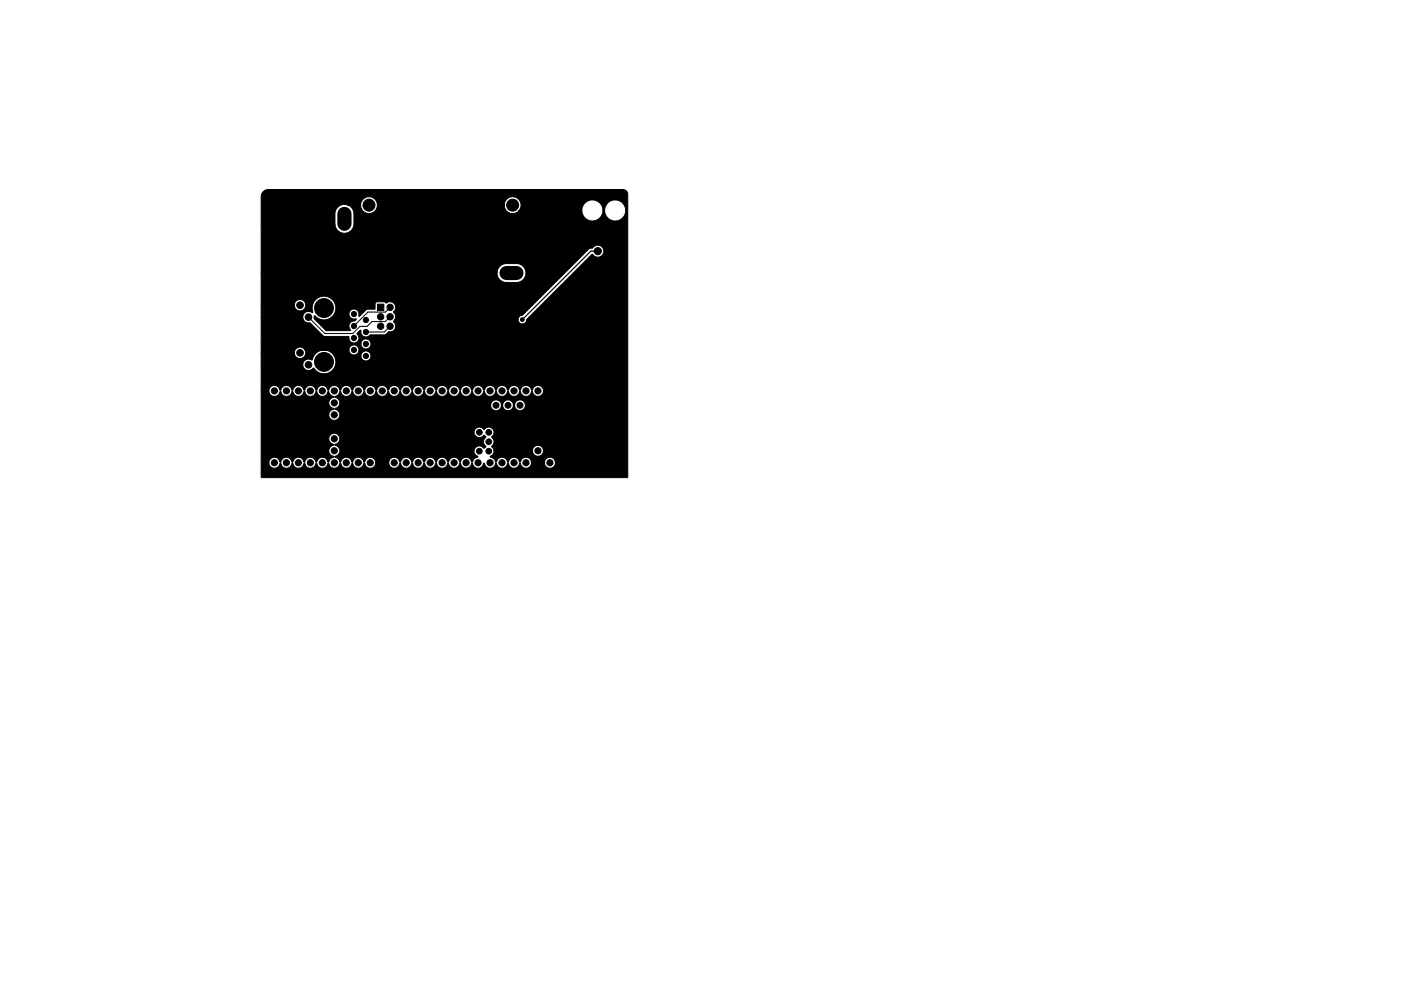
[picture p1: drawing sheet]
<svg xmlns="http://www.w3.org/2000/svg" width="297mm" height="210mm" viewBox="0 0 297 210" stroke-linecap="round" stroke-linejoin="round" font-family="sans-serif">
<g fill="#000" stroke="#000" stroke-width=".21">
<path d="M55.7 40.7l.6-.4 .6-.1h75.2a1.01 1.01 0 0 1 1 1l-.1 60.1h-77.6v-3.2h1.6v.3a1.21 1.21 0 0 0 1.3 .9 1.21 1.21 0 0 0 1.1-1h.1a1.22 1.22 0 0 0 1.3 1 1.22 1.22 0 0 0 1.2-1h.1a1.22 1.22 0 0 0 1.2 1 1.22 1.22 0 0 0 1.2-1h.1a1.22 1.22 0 0 0 1.2 1 1.22 1.22 0 0 0 1.2-1h.2a1.22 1.22 0 0 0 1.2 1 1.22 1.22 0 0 0 1.2-1h.1a1.22 1.22 0 0 0 1.2 1 1.22 1.22 0 0 0 1.2-1h.1a1.22 1.22 0 0 0 1.3 1 1.22 1.22 0 0 0 1.2-1h.1a1.22 1.22 0 0 0 1.2 1 1.22 1.22 0 0 0 1.2-1h.1a1.18 1.18 0 0 0 1.3 1 1.18 1.18 0 0 0 1.1-1.2h2.7v.3a1.21 1.21 0 0 0 1.3 .9 1.21 1.21 0 0 0 1.1-1h.1a1.22 1.22 0 0 0 1.3 1 1.22 1.22 0 0 0 1.2-1h.1a1.22 1.22 0 0 0 1.2 1 1.22 1.22 0 0 0 1.2-1h.1a1.22 1.22 0 0 0 1.2 1 1.22 1.22 0 0 0 1.2-1h.2a1.22 1.22 0 0 0 1.2 1 1.22 1.22 0 0 0 1.2-1h.1a1.22 1.22 0 0 0 1.2 1 1.22 1.22 0 0 0 1.2-1h.1a1.22 1.22 0 0 0 1.3 1 1.22 1.22 0 0 0 1.2-1h.1a1.22 1.22 0 0 0 1.2 1 1.22 1.22 0 0 0 1.2-1h.1a1.22 1.22 0 0 0 1.2 1 1.22 1.22 0 0 0 1.2-1h.2a1.22 1.22 0 0 0 1.2 1 1.22 1.22 0 0 0 1.2-1h.1a1.22 1.22 0 0 0 1.2 1 1.22 1.22 0 0 0 1.2-1h.1a1.18 1.18 0 0 0 1.3 1 1.18 1.18 0 0 0 1.1-1.2h2.7v.3a1.17 1.17 0 0 0 1.9 .7 1.17 1.17 0 0 0-.2-2 1.17 1.17 0 0 0-1.7 1h-2.7v-.1a1.17 1.17 0 0 0-1.1-1 1.17 1.17 0 0 0-1.2 .7l-.1 .3h-.2a1.17 1.17 0 0 0-1-1 1.17 1.17 0 0 0-1.2 .7l-.1 .3h-.2a1.17 1.17 0 0 0-1-1 1.17 1.17 0 0 0-1.2 .7l-.1 .3h-.3a1.36 1.36 0 0 0-1.1-1.1l.6-.5 .2-.8h8.2a1.17 1.17 0 0 0 1.7 1.1 1.17 1.17 0 0 0 .2-2 1.17 1.17 0 0 0-1.9 .7v.2h-8.2l-.5-.9a1.24 1.24 0 0 0 0-2 1.17 1.17 0 0 0 .2-1.8 1.17 1.17 0 0 0-1.8 .2h-.1a1.12 1.12 0 0 0-1.7-.1 1.12 1.12 0 0 0 .1 1.6 1.12 1.12 0 0 0 1.7-.3l.4 .4v.1a1.2 1.2 0 0 0 0 1.9l-.3 .4-.4-.3a1.15 1.15 0 0 0-1.7 .5 1.15 1.15 0 0 0 .7 1.6l-.8 .5-.3 .6-.2-.1a1.17 1.17 0 0 0-1.2-.9 1.17 1.17 0 0 0-1.1 .9l-.2 .2-.1-.2a1.17 1.17 0 0 0-1.1-.9 1.17 1.17 0 0 0-1.2 .9l-.1 .2-.1-.2a1.17 1.17 0 0 0-1.2-.9 1.17 1.17 0 0 0-1.1 .9l-.2 .2-.1-.2a1.17 1.17 0 0 0-1.1-.9 1.17 1.17 0 0 0-1.1 .9l-.2 .2-.1-.2a1.17 1.17 0 0 0-1.1-.9 1.17 1.17 0 0 0-1.2 .9l-.1 .2-.1-.2a1.17 1.17 0 0 0-1.2-.9 1.17 1.17 0 0 0-1.1 .9l-.2 .2-.1-.2a1.17 1.17 0 0 0-1.2-.9 1.17 1.17 0 0 0-1.1 1.1h-2.7l-.1-.1a1.17 1.17 0 0 0-1-1 1.17 1.17 0 0 0-1.2 .7l-.1 .3h-.2a1.17 1.17 0 0 0-1-1 1.17 1.17 0 0 0-1.2 .7l-.1 .3h-.2a1.17 1.17 0 0 0-1.1-1 1.17 1.17 0 0 0-1.2 .7l-.1 .3h-.2a1.22 1.22 0 0 0-1-1v-.1a1.25 1.25 0 0 0 1-1.3 1.25 1.25 0 0 0-1-1.2 1.56 1.56 0 0 0 1-1.4v-.1a1.2 1.2 0 0 0-1.3-.9 1.2 1.2 0 0 0-1 1.2 1.2 1.2 0 0 0 1.1 1.1l-.1 .2a1.22 1.22 0 0 0-1 1.2 1.22 1.22 0 0 0 1.1 1.2l-.1 .1a1.19 1.19 0 0 0-1 .9l-.1 .2-.1-.1a1.17 1.17 0 0 0-1-1 1.17 1.17 0 0 0-1.2 .7l-.1 .3h-.3a1.17 1.17 0 0 0-1-1 1.17 1.17 0 0 0-1.2 .7l-.1 .3h-.2a1.17 1.17 0 0 0-1-1 1.17 1.17 0 0 0-1.2 .7l-.1 .3h-.2a1.17 1.17 0 0 0-1.1-1 1.17 1.17 0 0 0-1.2 .7l-.1 .3h-.2a1.17 1.17 0 0 0-1-1 1.17 1.17 0 0 0-1.2 .7l-.1 .4h-1.6v-15.2h1.6a1.2 1.2 0 0 0 1.1 1.2 1.2 1.2 0 0 0 1.3-1.1l.1 .1a1.22 1.22 0 0 0 1.3 1 1.22 1.22 0 0 0 1.2-1.1l.1 .1a1.22 1.22 0 0 0 1.2 1 1.22 1.22 0 0 0 1.2-1.1l.1 .1a1.22 1.22 0 0 0 1.2 1 1.22 1.22 0 0 0 1.2-1.1l.2 .1a1.22 1.22 0 0 0 1.2 1 1.22 1.22 0 0 0 1.2-1.1l.5 .8 .6 .3v.2a1.22 1.22 0 0 0-1 1.2 1.22 1.22 0 0 0 1.1 1.2l-.1 .2a1.17 1.17 0 0 0-.7 1.8 1.17 1.17 0 0 0 1.9-.1 1.17 1.17 0 0 0-.9-1.8v-.2l.5-.2 .4-.4h32.1v.2a1.14 1.14 0 0 0 1.3 .9 1.14 1.14 0 0 0 1-1.1h.3v.2a1.14 1.14 0 0 0 1.2 .9 1.14 1.14 0 0 0 1-1.1h.3v.2a1.14 1.14 0 0 0 1.8 .7 1.14 1.14 0 0 0-.1-1.9 1.14 1.14 0 0 0-1.7 1h-.3v-.2a1.14 1.14 0 0 0-1.2-1 1.14 1.14 0 0 0-1 1.2h-.3v-.2a1.14 1.14 0 0 0-1.2-1 1.14 1.14 0 0 0-1.1 1.2h-32.1l.1-.5a1.32 1.32 0 0 0-1-1.3 2.25 2.25 0 0 0 1.2-1.2 1.25 1.25 0 0 0 1.2 1.1 1.25 1.25 0 0 0 1.3-1.1l.1 .1a1.22 1.22 0 0 0 1.2 1 1.22 1.22 0 0 0 1.2-1.1l.1 .1a1.22 1.22 0 0 0 1.2 1 1.22 1.22 0 0 0 1.2-1.1l.2 .1a1.22 1.22 0 0 0 1.2 1 1.22 1.22 0 0 0 1.2-1.1l.1 .1a1.22 1.22 0 0 0 1.2 1 1.22 1.22 0 0 0 1.2-1.1l.1 .1a1.22 1.22 0 0 0 1.3 1 1.22 1.22 0 0 0 1.2-1.1l.1 .1a1.22 1.22 0 0 0 1.2 1 1.22 1.22 0 0 0 1.2-1.1l.1 .1a1.22 1.22 0 0 0 1.2 1 1.22 1.22 0 0 0 1.2-1.1l.2 .1a1.22 1.22 0 0 0 1.2 1 1.22 1.22 0 0 0 1.2-1.1l.1 .1a1.22 1.22 0 0 0 1.2 1 1.22 1.22 0 0 0 1.2-1.1l.1 .1a1.22 1.22 0 0 0 1.3 1 1.22 1.22 0 0 0 1.2-1.1l.1 .1a1.22 1.22 0 0 0 1.2 1 1.22 1.22 0 0 0 1.2-1.1l.1 .1a1.22 1.22 0 0 0 1.2 1 1.22 1.22 0 0 0 1.2-1.1l.2 .1a1.22 1.22 0 0 0 1.2 1 1.22 1.22 0 0 0 1.2-1.1l.1 .1a1.22 1.22 0 0 0 1.2 1 1.22 1.22 0 0 0 1.2-1.1l.1 .1a1.22 1.22 0 0 0 1.3 1 1.22 1.22 0 0 0 1.2-1.1l.1 .1a1.18 1.18 0 0 0 1.8 .8 1.18 1.18 0 0 0 0-1.9 1.18 1.18 0 0 0-1.8 .8l-.2-.1a1.17 1.17 0 0 0-1.2-.9 1.17 1.17 0 0 0-1.1 .9l-.2 .1-.1-.1a1.17 1.17 0 0 0-1.1-.9 1.17 1.17 0 0 0-1.2 .9l-.1 .1-.1-.1a1.17 1.17 0 0 0-1.2-.9 1.17 1.17 0 0 0-1.1 .9l-.2 .1-.1-.1a1.17 1.17 0 0 0-1.1-.9 1.17 1.17 0 0 0-1.1 .9l-.2 .1-.1-.1a1.17 1.17 0 0 0-1.1-.9 1.17 1.17 0 0 0-1.2 .9l-.1 .1-.1-.1a1.17 1.17 0 0 0-1.2-.9 1.17 1.17 0 0 0-1.1 .9l-.2 .1-.1-.1a1.17 1.17 0 0 0-1.1-.9 1.17 1.17 0 0 0-1.2 .9l-.1 .1-.1-.1a1.17 1.17 0 0 0-1.2-.9 1.17 1.17 0 0 0-1.1 .9l-.2 .1-.1-.1a1.17 1.17 0 0 0-1.1-.9 1.17 1.17 0 0 0-1.1 .9l-.2 .1-.1-.1a1.17 1.17 0 0 0-1.1-.9 1.17 1.17 0 0 0-1.2 .9l-.1 .1-.1-.1a1.17 1.17 0 0 0-1.2-.9 1.17 1.17 0 0 0-1.1 .9l-.2 .1-.1-.1a1.17 1.17 0 0 0-1.1-.9 1.17 1.17 0 0 0-1.2 .9l-.1 .1-.1-.1a1.17 1.17 0 0 0-1.2-.9 1.17 1.17 0 0 0-1.1 .9l-.2 .1-.1-.1a1.17 1.17 0 0 0-1.1-.9 1.17 1.17 0 0 0-1.1 .9l-.2 .1-.1-.1a1.17 1.17 0 0 0-1.1-.9 1.17 1.17 0 0 0-1.2 .9l-.1 .1-.1-.1a1.17 1.17 0 0 0-1.2-.9 1.17 1.17 0 0 0-1.1 .9l-.2 .1-.1-.1a1.17 1.17 0 0 0-1.1-.9 1.17 1.17 0 0 0-1.2 .9l-.1 .1-.1-.1a1.17 1.17 0 0 0-1.2-.9 1.17 1.17 0 0 0-1.1 .9l-.2 .1-.1-.1a1.17 1.17 0 0 0-1.1-.9 1.17 1.17 0 0 0-1.1 .9l-.2 .1-.1-.1a1.17 1.17 0 0 0-1.1-.9 1.17 1.17 0 0 0-1.2 .9l-.1 .1-.1-.1a1.17 1.17 0 0 0-1.2-.9 1.17 1.17 0 0 0-1.1 .9l-.2 .1-.1-.1a1.17 1.17 0 0 0-1.2-.9 1.17 1.17 0 0 0-1.1 1.1h-1.6v-5.5h8.8v.2a1.28 1.28 0 0 0 1 1 1.28 1.28 0 0 0 1.3-.5 2.53 2.53 0 0 0 3.5 .9 2.53 2.53 0 0 0 .8-3.5h5.7v.2a1.06 1.06 0 0 0 1.7 .7 1.06 1.06 0 0 0-.1-1.8 1.06 1.06 0 0 0-1.6 .9h-5.7l-.1-.2a2.58 2.58 0 0 0-2.6-.9 2.58 2.58 0 0 0-2 2l-.1-.1a1.21 1.21 0 0 0-1.8 1.1h-8.8v-2.5h7v.2a1.21 1.21 0 0 0 1.6 .9 1.21 1.21 0 0 0 .7-1.8h9.3a1.06 1.06 0 0 0 1.5 1 1.06 1.06 0 0 0 .2-1.8 1.06 1.06 0 0 0-1.7 .6v.2h-9.3l-.2-.1a1.21 1.21 0 0 0-1.3-.4 1.21 1.21 0 0 0-.8 1.2h-7v-1.9h21.1v.2a1.06 1.06 0 0 0 1.7 .6 1.06 1.06 0 0 0-.1-1.8 1.06 1.06 0 0 0-1.6 1h-21.1v-5.7h8.8v.2a1.31 1.31 0 0 0 1.6 1l2.9 2.9h5.2a1.11 1.11 0 0 0 1.5 1.3 1.11 1.11 0 0 0 .3-1.9l.6-.7 .2 .1a1.1 1.1 0 0 0 .7 1.2 1.1 1.1 0 0 0 1.3-.4h3.1l.8-.6a1.24 1.24 0 0 0 1.4-.7 1.24 1.24 0 0 0-.4-1.5l.3-.4h26.1a.93 .93 0 0 0 1 .9 .93 .93 0 0 0 .9-.9l13.9-13.9a1.31 1.31 0 0 0 1.9 .4 1.31 1.31 0 0 0 .1-2 1.31 1.31 0 0 0-2 .4l-.8 .1-14 14.1a1.01 1.01 0 0 0-1 .7v.2h-26.1l.2-.8-.5-.8a1.26 1.26 0 0 0 .2-1.7 1.26 1.26 0 0 0-1.8-.2l-.4-.3-1.6 .1-.3 .3-.1 1.2-1.7 .1-1.5 1.4-.2-.1v-.8l-.2-.3a1.09 1.09 0 0 0-1.8 .6 1.09 1.09 0 0 0 1.5 1.2l-.3 .4a1.11 1.11 0 0 0-1.2 .7 1.11 1.11 0 0 0 .4 1.3h-5.3l-2.5-2.5v-.5h.3a2.53 2.53 0 0 0 4.1-.8 2.53 2.53 0 0 0-2.3-3.5 2.53 2.53 0 0 0-2.4 3.5h-.1a1.25 1.25 0 0 0-1.3-.1 1.25 1.25 0 0 0-.7 1.1h-8.8v-2.6h7v.3a1.21 1.21 0 0 0 1.9 .7 1.21 1.21 0 0 0-.1-2 1.21 1.21 0 0 0-1.8 1h-7v-6.8h50v.2a2.01 2.01 0 0 0 1.9 1.8h2.3a2.01 2.01 0 0 0 1.9-1.9 2.01 2.01 0 0 0-1.9-2.1h-2.3a2.01 2.01 0 0 0-1.9 2h-50v-10.3h15.6v.2a2.01 2.01 0 0 0 2.1 1.7 2.01 2.01 0 0 0 1.9-1.9v-2.3a2 2 0 0 0-1.3-1.8h2.7a1.78 1.78 0 0 0 .7 1.4l.3 .2a1.78 1.78 0 0 0 2.6-1.6h26.9a1.78 1.78 0 0 0 .6 1.4l.4 .2a1.76 1.76 0 0 0 1.8-.1l.3-.3h13.4a2.24 2.24 0 0 0 2.2 2.2 2.24 2.24 0 0 0 2.2-2.2h.4a2.24 2.24 0 0 0 3.3 1.9 2.24 2.24 0 0 0 .2-3.8 2.24 2.24 0 0 0-3.5 1.6v.3l-.4-.1a2.24 2.24 0 0 0-2.2-2.2 2.24 2.24 0 0 0-2.2 2.3h-13.4l.1-.1a1.78 1.78 0 0 0-.8-2.8 1.78 1.78 0 0 0-2.4 1.7h-26.9a1.78 1.78 0 0 0-1.8-1.8 1.78 1.78 0 0 0-1.8 1.8l-3-.1a2.02 2.02 0 0 0-2.4 1.8v2.4h-15.6v-5.9zM80 64.5h1.4v1.4h-1.4z"/>
<circle cx="78.2" cy="43.5" r="1.27"/>
<circle cx="88.4" cy="43.5" r="1.27"/>
<circle cx="98.6" cy="43.5" r="1.27"/>
<circle cx="108.7" cy="43.5" r="1.27"/>
<circle cx="126.7" cy="53.3" r=".76"/>
<circle cx="129.3" cy="53.3" r=".76"/>
<circle cx="63.6" cy="64.7" r=".7"/>
<circle cx="63.6" cy="74.9" r=".7"/>
<circle cx="65.4" cy="77.4" r=".7"/>
<circle cx="65.4" cy="67.3" r=".7"/>
<circle cx="68.7" cy="65.4" r="2"/>
<circle cx="68.7" cy="76.8" r="2"/>
<circle cx="71.7" cy="78.9" r="1"/>
<circle cx="71.7" cy="63.2" r="1"/>
<circle cx="75" cy="69.2" r=".55"/>
<circle cx="75" cy="71.7" r=".55"/>
<circle cx="75" cy="74.2" r=".55"/>
<circle cx="75" cy="66.6" r=".55"/>
<circle cx="77.6" cy="73" r=".55"/>
<circle cx="77.6" cy="75.5" r=".55"/>
<circle cx="77.6" cy="70.4" r=".55"/>
<circle cx="77.6" cy="67.9" r=".55"/>
<circle cx="80.7" cy="67.2" r=".67"/>
<circle cx="80.7" cy="69.2" r=".67"/>
<circle cx="82.7" cy="67.2" r=".67"/>
<circle cx="82.7" cy="69.2" r=".67"/>
<circle cx="82.7" cy="65.2" r=".67"/>
<circle cx="110.7" cy="67.8" r=".4"/>
<circle cx="58.2" cy="98.2" r=".65"/>
<circle cx="58.2" cy="82.9" r=".65"/>
<circle cx="60.7" cy="98.2" r=".65"/>
<circle cx="60.7" cy="82.9" r=".65"/>
<circle cx="63.3" cy="82.9" r=".65"/>
<circle cx="63.3" cy="98.2" r=".65"/>
<circle cx="65.8" cy="98.2" r=".65"/>
<circle cx="65.8" cy="82.9" r=".65"/>
<circle cx="68.3" cy="98.2" r=".65"/>
<circle cx="68.3" cy="82.9" r=".65"/>
<circle cx="70.9" cy="93.1" r=".65"/>
<circle cx="70.9" cy="98.2" r=".65"/>
<circle cx="70.9" cy="85.5" r=".65"/>
<circle cx="70.9" cy="82.9" r=".65"/>
<circle cx="70.9" cy="90.6" r=".65"/>
<circle cx="70.9" cy="88" r=".65"/>
<circle cx="70.9" cy="95.6" r=".65"/>
<circle cx="73.4" cy="82.9" r=".65"/>
<circle cx="73.4" cy="98.2" r=".65"/>
<circle cx="76" cy="98.2" r=".65"/>
<circle cx="76" cy="82.9" r=".65"/>
<circle cx="78.5" cy="98.2" r=".65"/>
<circle cx="78.5" cy="82.9" r=".65"/>
<circle cx="81" cy="98.2" r=".65"/>
<circle cx="81" cy="82.9" r=".65"/>
<circle cx="83.6" cy="98.2" r=".65"/>
<circle cx="83.6" cy="82.9" r=".65"/>
<circle cx="86.1" cy="98.2" r=".65"/>
<circle cx="86.1" cy="82.9" r=".65"/>
<circle cx="88.7" cy="98.2" r=".65"/>
<circle cx="88.7" cy="82.9" r=".65"/>
<circle cx="91.2" cy="98.2" r=".65"/>
<circle cx="91.2" cy="82.9" r=".65"/>
<circle cx="93.7" cy="98.2" r=".65"/>
<circle cx="93.7" cy="82.9" r=".65"/>
<circle cx="96.3" cy="98.2" r=".65"/>
<circle cx="96.3" cy="82.9" r=".65"/>
<circle cx="98.8" cy="98.2" r=".65"/>
<circle cx="98.8" cy="82.9" r=".65"/>
<circle cx="100.1" cy="86" r=".63"/>
<circle cx="101.4" cy="98.2" r=".65"/>
<circle cx="101.4" cy="82.9" r=".65"/>
<circle cx="101.6" cy="95.7" r=".6"/>
<circle cx="101.6" cy="93.7" r=".6"/>
<circle cx="101.6" cy="91.7" r=".6"/>
<circle cx="102.6" cy="86" r=".63"/>
<circle cx="103.6" cy="95.7" r=".6"/>
<circle cx="103.6" cy="91.7" r=".6"/>
<circle cx="103.6" cy="93.7" r=".6"/>
<circle cx="103.9" cy="98.2" r=".65"/>
<circle cx="103.9" cy="82.9" r=".65"/>
<circle cx="105.2" cy="86" r=".63"/>
<circle cx="106.4" cy="82.9" r=".65"/>
<circle cx="106.4" cy="98.2" r=".65"/>
<circle cx="107.7" cy="86" r=".63"/>
<circle cx="109" cy="82.9" r=".65"/>
<circle cx="109" cy="98.2" r=".65"/>
<circle cx="110.2" cy="86" r=".63"/>
<circle cx="111.5" cy="98.2" r=".65"/>
<circle cx="111.5" cy="82.9" r=".65"/>
<circle cx="114.1" cy="98.2" r=".65"/>
<circle cx="114.1" cy="95.6" r=".65"/>
<circle cx="114.1" cy="82.9" r=".65"/>
<circle cx="116.6" cy="82.9" r=".65"/>
<circle cx="116.6" cy="98.2" r=".65"/>
</g>
<path d="M73 45.4v2.1M73 53.3v2.1M107.4 57.9h2.1M115.3 57.9h2.1" fill="none" stroke="#000" stroke-width="3"/>
<path d="M126.7 53.3h-1.4l-14.6 14.5" fill="none" stroke="#000" stroke-width=".25"/>
<path d="M82.7 65.2l-1 1h-3.7l-3 3M82.7 67.2l-1 1h-2.8l-1.1 1h-1.5l-1.5 1.6h-5.9l-3.5-3.5M82.7 69.2l-1.2 1.2h-3.9" fill="none" stroke="#000" stroke-width=".21"/>
</svg>
